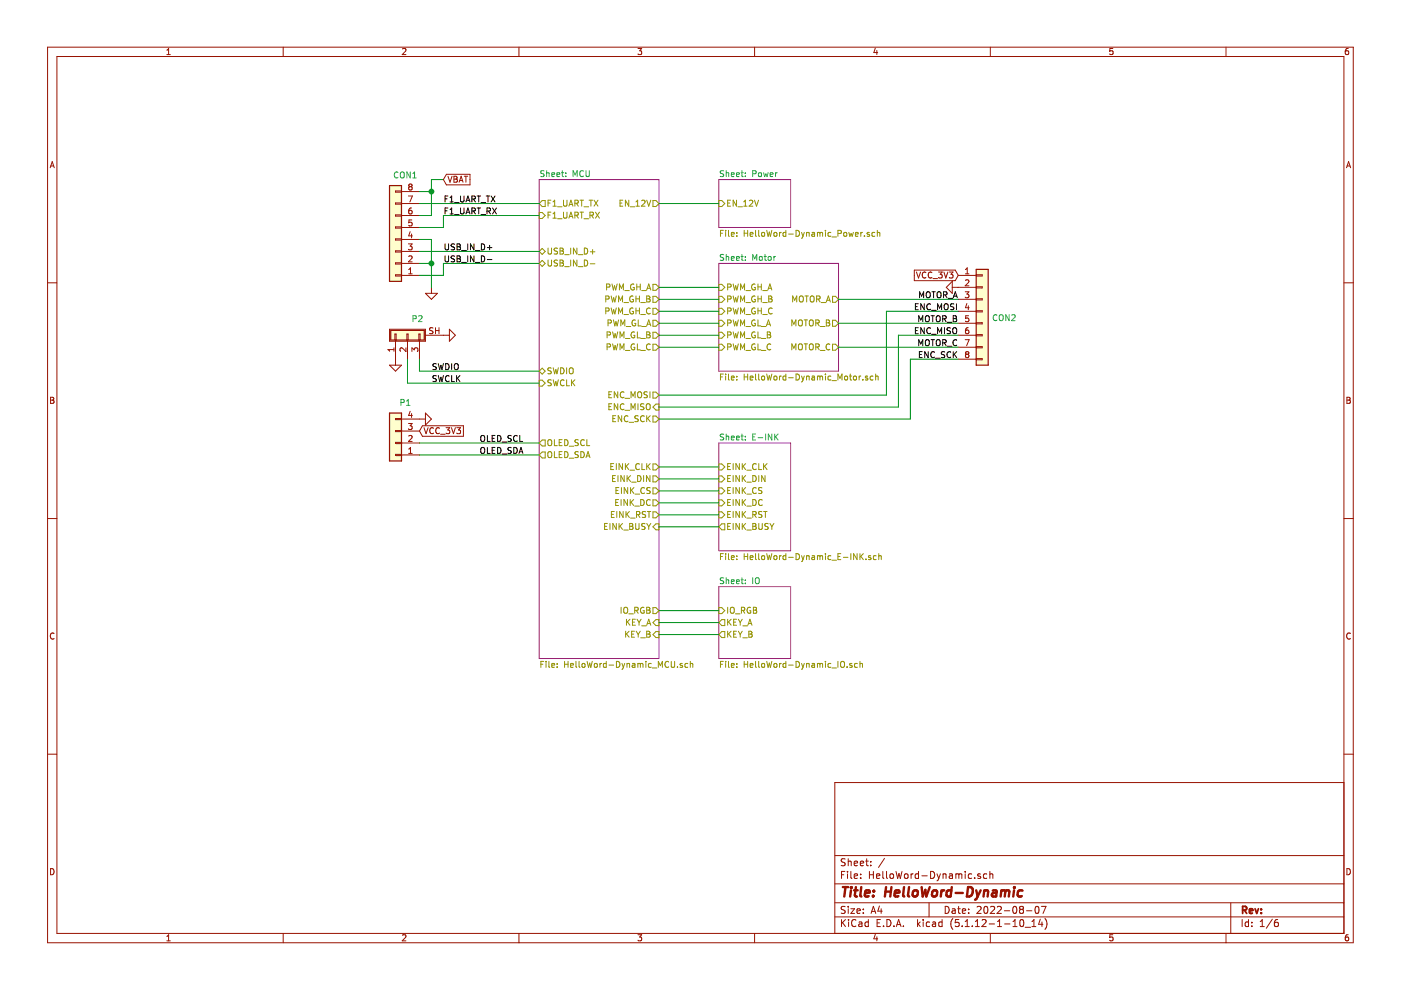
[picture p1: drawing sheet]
<svg xmlns="http://www.w3.org/2000/svg" width="297mm" height="210mm" viewBox="0 0 297 210" stroke-linecap="round" stroke-linejoin="round" font-family="sans-serif">
<path d="M.1 0h297v209.9h-297z" fill-rule="evenodd" fill="#fff" stroke="#fff" stroke-width=".21"/>
<g fill="none" stroke="#981200" stroke-width=".21">
<path d="M10.1 10h276.8v189.9h-276.8zM12.1 12h272.8v185.9h-272.8zM35.4 11.6h.7M35.4 10.6l.4-.3v1.3M60 10v2M85.3 10.4l.5-.1 .3 .3-.8 1h.8M110 10v2M135.3 10.3h.8l-.5 .5 .4 .1v.5l-.2 .2-.5-.2M160 10v2M185.6 10.2l-.3 .9h.8M185.9 10.7v.9M210 10v2"/>
<path d="M235.9 10.3h-.6v.6l.6-.1v.6l-.1 .2-.5-.2M259.9 10v2M285.9 10.3h-.4l-.2 .3-.1 .7 .3 .3 .4-.2v-.6h-.4l-.3 .2M10.6 35.6l.5-1.3 .4 1.3M10.7 35.2h.7M86.9 39.6l-.3-.3 .3-.3h.2l.3 .3-.3 .3M86.9 39.6l-.3 .2v.3l.3 .2 .4-.1 .1-.1v-.3l-.3-.2M86.9 39.6h.2M94.6 37h5v2.2h-5l-.6-1.1zM95 37.4l.4 1.2 .4-1.2M96.2 37.4l.7 .1v.2l-.2 .3 .3 .2-.1 .4h-.7zM96.2 38h.5"/>
<path d="M97.3 38.6l.5-1.2 .4 1.2M97.5 38.3h.6M98.4 37.4h.8M98.8 37.4v1.2M285.5 35.6l.4-1.3 .5 1.3M285.6 35.2h.6M10.1 60h2M83.9 40.5h1.2v.2h-1.2zM83.9 43h1.2v.3h-1.2zM83.9 45.6h1.2v.2h-1.2zM83.9 48.1h1.2v.3h-1.2zM83.9 50.6h1.2v.3h-1.2z"/>
<path d="M83.9 53.2h1.2v.2h-1.2zM83.9 55.7h1.2v.3h-1.2zM83.9 58.3h1.2v.2h-1.2zM85.1 58.4h3.8M85.1 55.8h3.8M85.1 53.3h3.8M85.1 50.8h3.8M85.1 48.2h3.8M85.1 45.7h3.8M85.1 43.2h3.8M85.1 40.6h3.8M86.6 51.7h.8l-.4 .5 .3 .1 .1 .5-.3 .2-.5-.1"/>
<path d="M86.6 41.6h.8l-.5 1.2M86.6 57.1l.4-.3v1.3M86.6 54.4l.5-.2 .3 .4-.8 .9h.8M86.6 58.1h.8M87 49.1l-.4 .9h.8M87.3 44.1h-.3a.79 .79 0 0 0-.1 1.3l.4-.1 .1-.5-.3-.2h-.2l-.3 .2M87.3 49.6v.8M87.3 46.6h-.6l-.1 .6 .5-.1 .3 .3v.3l-.3 .2-.5-.1M193.9 57.3h8.6l.7 1.1-.7 1.1h-8.6zM194.3 57.7l.4 1.2 .5-1.2M196.3 57.8a.58 .58 0 0 0-.8 .5 .58 .58 0 0 0 .7 .6l.1-.1M197.6 57.8a.58 .58 0 0 0-.8 .5 .58 .58 0 0 0 .7 .6l.1-.1"/>
<path d="M197.8 59.1h1M199 57.7h.8l-.5 .5 .4 .1 .1 .4-.3 .2-.5-.1M200.1 57.7l.4 1.2 .5-1.2M201.3 57.7h.8l-.5 .5 .4 .1v.5l-.2 .1-.5-.1M201.9 59.7v2.5l-1.3-1.3zM203.2 58.4h3.8M204.7 57.1l.4-.3v1.3M204.7 58.1h.7M204.7 59.5l.5-.2 .2 .4-.8 .9h.8M207 58.3h1.2v.2h-1.2zM284.9 60h2M82.6 69.8h7.6v2.5h-7.6z"/>
<path d="M82.6 77.4h2.5l-1.2 1.3zM83.5 73.7v.8M83.5 74.1h-1.2l.3 .4M83.7 70.8h.3v1.3h-.3zM83.9 72.1v5.3M86.1 73.7v.8l-.9-.8-.4 .3 .1 .5M86.3 70.8h.2v1.3h-.2zM86.4 72.1v4.1M87.3 74.5v-.8l.5 .5 .1-.4 .5-.1 .2 .3-.1 .5M88.8 70.8h.3v1.3h-.3zM88.9 72.1v4.1M90.2 71.1h5.1"/>
<path d="M90.2 62.2h2.5l-1.2 1.3zM91.5 60.9v1.3M91.8 69.6l-.5-.1-.2 .1v.4l.6 .2 .1 .3-.3 .2h-.4M92.3 69.5v1.2M92.3 70.1h.8M93.1 69.5v1.2M95.3 69.8l1.3 1.3-1.3 1.2zM201.9 60.9h5.1M203.2 71.1h3.8M203.2 63.5h3.8M203.2 66h3.8M203.2 68.5h3.8"/>
<path d="M203.2 73.6h3.8M203.2 76.2h3.8M204.6 61.9h.8l-.4 .4 .4 .2v.4l-.2 .2-.6-.1M204.6 72h.9l-.6 1.3M204.9 75.1l-.2-.2 .2-.3h.3l.2 .2-.2 .3M204.9 75.1l-.2 .2v.3l.2 .2h.4l.1-.2v-.3l-.2-.2M204.9 75.1h.3M205 64.4l-.3 .8h.8M205.3 64.8v.9M205.3 69.5h-.2a.79 .79 0 0 0-.2 1.2h.4l.1-.5-.2-.2h-.3l-.2 .2M205.4 66.9h-.6l-.1 .7 .5-.2 .2 .3v.3l-.2 .2-.5-.1M207 73.5h1.2v.2h-1.2z"/>
<path d="M207 60.8h1.2v.3h-1.2zM207 63.3h1.2v.3h-1.2zM207 65.9h1.2v.2h-1.2zM207 68.4h1.2v.3h-1.2zM207 71h1.2v.2h-1.2zM207 76h1.2v.3h-1.2zM10.7 84.2h.5l.2 .3-.2 .3 .3 .3-.3 .4h-.5zM10.7 84.8h.5M83.9 88.7h1.2v.3h-1.2zM83.9 91.3h1.2v.2h-1.2zM83.9 93.8h1.2v.3h-1.2zM83.9 96.3h1.2v.3h-1.2z"/>
<path d="M85.1 88.8h5.1M85.1 96.5h3.8M85.1 93.9h3.8M85.1 91.4h3.8M86.6 89.8h.8l-.4 .5 .3 .1 .1 .4-.3 .3-.5-.2M86.6 96.1h.8M86.6 95.2l.4-.3v1.2M86.6 92.5l.5-.2 .3 .4-.8 .9h.8M87 87.2l-.4 .9h.8M87.3 87.7v.8M89.6 90.3h8.7v2.2h-8.7l-.7-1.1zM89.9 90.7l.4 1.2 .5-1.2"/>
<path d="M90.2 87.6l1.3 1.2-1.3 1.3zM91.9 90.8a.58 .58 0 0 0-.8 .5 .58 .58 0 0 0 .7 .6l.1-.1M93.2 90.8a.58 .58 0 0 0-.8 .5 .58 .58 0 0 0 .7 .6l.1-.1M93.4 92.1h1M94.6 90.7h.8l-.5 .5 .4 .1 .1 .4-.3 .2-.5-.1M95.7 90.7l.4 1.2 .5-1.2M96.9 90.7h.7l-.4 .5 .4 .1v.5l-.2 .1-.5-.1M285.6 84.2h.4l.3 .3-.3 .3 .3 .3-.2 .4h-.5zM285.6 84.8h.4M10.1 109.9h2M284.9 109.9h2M11.5 134.3a.58 .58 0 0 0-.8 .5 .58 .58 0 0 0 .8 .6"/>
<path d="M286.3 134.3a.58 .58 0 0 0-.8 .5 .58 .58 0 0 0 .8 .6M10.1 159.9h2M284.9 159.9h2M284.9 165.9h-107.9v32M10.7 184.2a.65 .65 0 0 1 .8 .6 .65 .65 0 0 1-.8 .7zM35.4 198.5l.4-.3v1.3M35.4 199.5h.7M60 197.9v2M85.3 198.3l.5-.1 .3 .3-.8 1h.8M110 197.9v2M135.3 198.2h.8l-.5 .5 .4 .1v.6l-.2 .1-.5-.1M160 197.9v2"/>
<path d="M177 194.4h107.9M177 191.4h107.9M177 187.4h107.9M177 181.4h107.9M178.4 185.5h.5M178.4 195v1.5M178.6 195.6l.7 .9M179.1 184.8h-.7v1.5M179.2 192.2h-.6l-.3 .2 .2 .4 .6 .3v.4l-.2 .2-.6-.1M179.2 182.1h-.6l-.3 .2 .2 .4 .6 .3v.4l-.2 .2-.6-.1M179.3 195l-.9 .8M179.7 184.8v.1"/>
<path d="M179.7 185.3v1M179.8 182.1v1.5M179.8 192.2v.1M179.8 192.7v1M179.8 182.7l.2-.1h.4l.1 1M179.9 195v.1M179.9 195.5v1M180.4 192.7h.8l-.8 1h.8M180.4 184.8v1.3l.2 .2M181.1 185.8l.7-.2v-.3h-.5l-.2 .2 .1 .7h.6M181.1 183.1l.7-.2v-.3h-.5l-.2 .2 .1 .7h.6M181.5 195.1a.59 .59 0 0 0-.8 0 .59 .59 0 0 0-.1 .7 .56 .56 0 0 0 .2 .6 .56 .56 0 0 0 .7-.1"/>
<path d="M181.7 193.2l.7-.2-.1-.2-.4-.1-.2 .2 .1 .7h.5M182.1 195.5h.6l.1 1M182.4 183.1l.7-.2-.1-.3h-.4l-.2 .2 .1 .7h.5M182.5 186.1v.2M182.5 185.3v.2M182.8 195.8l-.5 .1-.3 .2 .3 .4 .5-.1M183 193.5v.2M183 192.8v.1M183.5 182.6h.6M183.7 182.1v1.3l.4 .2M184.1 195.5h-.4l-.3 .2 .1 .6 .2 .2 .4-.1M184.1 195v1.5"/>
<path d="M184.3 185.5h.9M184.3 184.8v1.5M184.6 183.4v.2M184.6 182.6v.2M184.7 193.7l.5-1.5 .5 1.5M184.8 193.2h.8M185.2 184.8v1.5M185.6 198.1l-.3 .9h.8M185.8 185.8l.7-.2v-.3h-.5l-.2 .2 .1 .7h.6M185.9 198.6v.9M186 195.7h.5M186.5 192.1l-.4 1.1h1"/>
<path d="M186.7 195h-.7v1.5h.7M186.8 192.7v1M187.2 184.8v1.3l.2 .2M187.3 196.3v.2M187.5 182l-1.2 1.9M188 184.8v1.3l.2 .2M188 195a.76 .76 0 0 1 .9 .7 .76 .76 0 0 1-.9 .8zM188.8 185.4l.2-.1 .4 .1v.7l-.2 .2-.4-.2zM189.5 196.3v.2M190 184.8l.3 1.5 .3-1.1 .3 1.1 .3-1.5M190 196.5l.5-1.5 .5 1.5M190.2 196h.7"/>
<path d="M191.5 196.3v.2M191.8 185.4l.2-.1 .5 .1v.7l-.2 .2-.5-.2zM193.2 185.3v1M193.6 185.3l-.4 .2M194.5 195v1.5M194.7 195.9l.4 .6M194.7 185.3h-.4l-.3 .2 .2 .7h.5M194.7 184.8v1.5M195.1 195.5l-.6 .5M195.5 185.7h1.1M195.7 195v.1M195.7 195.5v1"/>
<path d="M197 191.4v3M197.1 195.5h-.4l-.3 .2v.6l.3 .2 .4-.1M197.3 184.8a.76 .76 0 0 1 .9 .7 .76 .76 0 0 1-.9 .8zM197.7 195.5h.6l.1 1M198.4 195.8l-.7 .3 .2 .4 .5-.1M198.7 185.3l.3 1M199 186.3l-.3 .5M199.4 185.3l-.4 1M199.7 195.5h-.4l-.3 .2 .1 .6 .2 .2 .4-.1M199.7 195v1.5M199.9 185.4l.2-.1h.4l.1 1M199.9 185.3v1"/>
<path d="M200.4 192.2a.75 .75 0 0 1 .8 .7 .75 .75 0 0 1-.8 .8zM201.3 185.3h.6l.1 1M201.9 192.8h.6v.9M202 185.6l-.6 .1-.2 .2 .2 .4 .6-.1M202 194.8a1.71 1.71 0 0 0 0 2.2M202.5 193l-.5 .1-.2 .2 .2 .4 .5-.1M202.7 185.4l.4-.1 .2 .2M202.7 185.3v1M203 192.7h.6M203.2 192.2v1.3l.4 .2M203.3 195h-.7l-.1 .7 .7-.1 .2 .2-.1 .5-.2 .2-.6-.2M203.3 185.5l.2-.2h.4v1"/>
<path d="M203.3 185.5v.8M204 196.3v.2M204 193.2l.7-.2v-.2l-.5-.1-.2 .2 .1 .7h.6M204.6 184.8v.1M204.6 196.5h.9M204.6 195.4l.5-.4v1.5M204.6 185.3v1M205.4 193.5v.2M205.4 192.8v.1M206 185.3h-.4l-.3 .2 .1 .7h.6M206.1 196.3v.2M206.6 186.1v.2"/>
<path d="M206.8 196.5h.8M206.8 195.4l.4-.4v1.5M207.2 192.3l.5-.1 .3 .4-.9 1.1h.9M207.9 185.3h-.4l-.2 .2 .1 .2 .5 .1v.4h-.6M208.2 195.1l.6-.1 .3 .4-1 1.1h1M208.7 192.3l.4-.1a.85 .85 0 0 1-.1 1.5l-.3-.2-.1-.4zM209.2 185.3h-.4l-.3 .2 .1 .6 .2 .2 .4-.1M209.7 195.9h1.2M209.9 185.4l.2-.1h.3l.1 1M209.9 184.8v1.5M210 197.9v2M210 192.3l.6-.1 .3 .4-1 1.1h1"/>
<path d="M211.4 192.3l.6-.1 .3 .4-.9 1.1h.9M211.5 196.5h.9M211.5 195.4l.4-.4v1.5M212.9 193.1h1.2M213 195.9h1.1M214.8 196.5h.8M214.8 195.4l.4-.4v1.5M214.9 192.3l.2-.1a.8 .8 0 0 1 .5 .7 .8 .8 0 0 1-.5 .8l-.4-.6zM216.3 195.1l.4-.1a.85 .85 0 0 1-.1 1.5l-.3-.2-.1-.4zM216.4 192.8l-.3-.3 .3-.3h.3l.3 .2-.3 .4M216.4 192.8l-.3 .3 .1 .4 .2 .2h.3l.3-.3v-.3l-.3-.3M216.4 192.8h.3"/>
<path d="M217.4 196.6h1.1M217.6 193.1h1.2M218.8 196.5h.8M218.8 195.4l.4-.4v1.5M219.6 192.3l.3-.1a.85 .85 0 0 1-.1 1.5l-.2-.2-.2-.4zM220.6 194.9l-.4 1.1h.9M220.8 192.2h1l-.7 1.5M220.9 195.5v1M221.5 194.8a1.71 1.71 0 0 1 0 2.2M235.9 198.2h-.6v.6l.6-.1v.7l-.1 .1-.5-.1M259.9 197.9v2M260.9 191.4v6.5"/>
<path d="M263.4 195v1.5M264.7 195.5h-.4l-.3 .2 .1 .7h.6M264.7 195v1.5M265.4 196.3v.2M265.4 195.5v.2M267.2 196.5h.9M267.2 195.4l.4-.4v1.5M269.8 194.9l-1.3 1.9M270.9 195h-.4a.96 .96 0 0 0 0 1.5l.5-.2 .1-.5-.3-.3-.5 .1-.1 .2M285.6 184.2a.65 .65 0 0 1 .7 .6 .65 .65 0 0 1-.7 .7zM285.9 198.2h-.4l-.2 .3-.1 .7 .3 .3 .4-.1v-.7h-.4l-.3 .2"/>
</g>
<path d="M263.5 193l.7-.1 .1-.2-.1-.4-.2-.1h-.5v1.5M263.8 193l.5 .7M264.9 193.2l.7-.2-.1-.2-.4-.1-.2 .2 .1 .7h.5M266.1 192.7l.4 1 .3-1M267.4 193.5v.2M267.4 192.8v.1" fill="none" stroke="#981200" stroke-width=".38"/>
<g fill="none" stroke="#981200" stroke-width=".51">
<path d="M178.7 188.1h1.1M179.3 188.1l-.3 2M180.4 188.8l-.2 1.3M180.5 188.1v.2M180.5 188.1l.1 .1-.1 .1M181.1 188.8h.7M181.5 188.1l-.3 1.7 .1 .2 .4 .1M182.6 188.1l-.2 1.7 .2 .3M183.4 189.4l1-.2-.1-.4h-.5l-.4 .2v1h.8M185.1 189.9v.2M185.3 188.8l.1 .1-.2 .1M185.3 188.8l-.1 .2"/>
<path d="M187.7 189h1.2M187.9 188.1l-.3 2M189 188.1l-.2 2M189.7 189.4l1-.2-.1-.4h-.5l-.4 .2v1h.8M191.7 188.1l-.2 1.7 .2 .3M192.7 188.1l-.2 1.7 .3 .3M193.7 188.9l.3-.1a.48 .48 0 0 1 .6 .3l-.2 .8-.6 .2-.3-.4zM195.4 188.1l.2 2 .6-1.4 .2 1.4 .7-2M197.8 188.9l.3-.1 .6 .1v.8l-.3 .3a.53 .53 0 0 1-.7-.1zM199.6 188.8l-.1 1.3M200.2 188.8h-.4l-.2 .3M201.7 188.8h-.6l-.4 .3v.8l.3 .2 .6-.1"/>
<path d="M201.8 188.1l-.3 2M202.6 189.3h1.5M205.3 188.1a.97 .97 0 0 1 1 .6 .97 .97 0 0 1-.3 1.1l-.5 .3h-.5zM207 188.8l.3 1.3M207.3 190.1l-.3 .5-.3 .2M207.9 188.8l-.6 1.3M208.7 188.9l.3-.1h.4v1.3M208.7 188.8l-.2 1.3M210.5 188.8h.8l-.1 1.3M211.3 189.2l-.7 .1a.4 .4 0 0 0-.3 .4 .4 .4 0 0 0 .2 .4l.7-.1M212.3 188.9l.6-.1 .2 .2M212.3 188.8l-.1 1.3"/>
<path d="M213.1 189a.47 .47 0 0 1 .5-.2 .47 .47 0 0 1 .4 .2l-.1 1.1M213.1 189l-.1 1.1M215 188.8l-.2 1.3M215.1 188.1v.2M216.8 188.8h-.6l-.3 .1-.2 .8 .4 .4 .5-.1"/>
</g>
<path d="M114.3 38.1h25.4v101.5h-25.4zM152.4 38.1h15.2v10.1h-15.2zM152.4 55.8h25.4v22.9h-25.4zM152.4 93.9h15.2v22.9h-15.2zM152.4 124.4h15.2v15.2h-15.2z" fill="none" stroke="#982296" stroke-width=".21"/>
<g fill="none" stroke="#009596" stroke-width=".21">
<path d="M84.4 36.6a.58 .58 0 0 0-.8 .5 .58 .58 0 0 0 .7 .6l.1-.1M84.9 36.6l.3-.1a.44 .44 0 0 1 .5 .4v.6l-.5 .2-.3-.2zM87 36.5v1.2l-.7-1.2v1.2M87.5 37.7h.7M87.5 36.8l.4-.3v1.2M115.4 36.3l-.5-.1-.2 .1v.4l.5 .2 .2 .3-.3 .2h-.5M115.9 36.2v1.2M115.9 36.7h.5v.7M117 37l.6-.1-.1-.2-.3-.1-.2 .2v.6h.5M118.1 37l.6-.1-.1-.2-.3-.1-.2 .2v.6h.5M119 36.6h.5M119.2 36.2v1.1l.3 .1"/>
<path d="M120 37.3v.1M120 36.7v.1M121.5 37.4v-1.2l.4 .9 .5-.9v1.2M123.7 36.3a.56 .56 0 0 0-.8 .5 .56 .56 0 0 0 .8 .5M124.2 36.2v1l.3 .2h.2l.3-.2v-1M153.4 36.3l-.4-.1-.2 .1v.4l.5 .2 .1 .3-.2 .2h-.5M154 36.7h.5v.7M154 36.2v1.2M155.1 37l.6-.1-.1-.2-.4-.1-.1 .2v.6h.5M156.2 37l.6-.1-.1-.2-.4-.1-.1 .2v.6h.5M157.1 36.6h.5M157.3 36.2v1.1l.3 .1"/>
<path d="M158 36.7v.1M158 37.3v.1M159.6 36.8l.7-.1v-.4l-.7-.1v1.2M160.9 36.7h.5v.7l-.5-.1zM161.9 36.6l.2 .8 .3-.6 .2 .6 .3-.8M163.3 37l.6-.1-.1-.2-.3-.1-.2 .2v.6h.5M164.4 36.6v.8M164.8 36.6l-.4 .2M153.4 54l-.4-.1-.2 .2v.3l.5 .3 .1 .3-.2 .2h-.5M154 53.9v1.3M154 54.5l.5-.1v.8M155.1 54.8l.6-.1-.1-.3h-.4l-.1 .2v.6h.5"/>
<path d="M156.2 54.8l.6-.1-.1-.3h-.4l-.1 .2v.6h.5M157.1 54.4h.5M157.3 53.9v1.1l.3 .2M158 54.4v.2M158 55.1v.1M159.6 55.2v-1.3l.4 1 .4-1v1.3M161.1 54.4l.5 .1-.1 .7h-.3l-.2-.2zM162 54.4h.5M162.2 53.9v1.1l.3 .2M162.9 54.5l.2-.1 .4 .1-.1 .7-.5-.1zM164.1 54.4v.8M164.4 54.4l-.3 .2"/>
<path d="M87.6 67.6l.6-.1v-.5l-.6-.1v1.3M88.8 67l.4-.1 .3 .4-.8 .9h.8M211.4 66.8a.58 .58 0 0 0-.8 .5 .58 .58 0 0 0 .7 .6h.1M211.9 66.9l.3-.2a.44 .44 0 0 1 .5 .4l-.1 .7-.4 .2-.3-.2zM214 66.7v1.3l-.8-1.3v1.3M214.5 66.8l.5-.1 .2 .4-.8 .9h.8M85 85.3l.7-.1v-.4l-.7-.1v1.3M86.2 86h.7M86.2 85l.4-.3v1.3M153.4 92.1l-.4-.1-.2 .1v.4l.5 .3 .1 .3-.2 .2-.5-.1M154 92v1.3M154 92.6l.5-.1v.8"/>
<path d="M155.1 92.9l.6-.1-.1-.3h-.4l-.1 .1v.6h.5M156.2 92.9l.6-.1-.1-.3h-.4l-.1 .1v.6h.5M157.1 92.5h.5M157.3 92v1.1l.3 .2M158 93.2v.1M158 92.5v.1M159.6 92.6h.4M160.2 92h-.6v1.3h.6M160.8 92.8h.9M162.3 92v1.3M163.6 92v1.3l-.7-1.3v1.3M164.3 92v1.3"/>
<path d="M164.4 92.6l.6 .7M165 92l-.7 .8M153.4 122.6l-.4-.1-.2 .1v.4l.5 .2 .1 .3-.2 .3-.5-.1M154 122.5v1.3M154 123h.5v.8M155.1 123.3l.6-.1-.1-.2-.4-.1-.1 .2v.6h.5M156.2 123.3l.6-.1-.1-.2-.4-.1-.1 .2v.6h.5M157.1 122.9h.5M157.3 122.5v1.1l.3 .2M158 123v.1M158 123.6v.2M159.6 122.5v1.3"/>
<path d="M160.2 122.7l.2-.2a.44 .44 0 0 1 .6 .4l-.1 .7-.5 .2-.2-.2z"/>
</g>
<g fill="none" stroke="#969400" stroke-width=".21">
<path d="M114.3 43.2l.7-.7h.6v1.3h-.6zM114.3 53.3l.7-.6 .6 .6-.6 .6zM114.3 55.8l.7-.6 .6 .6-.6 .7zM114.3 45.1h.7l.6 .6-.6 .6h-.7zM116.2 43.1h.4M116.2 52.6v1l.3 .3 .3-.1 .1-.2v-1M116.2 55.1v1.1l.3 .2h.3l.1-.2v-1.1M116.2 45.6h.4M116.8 42.4h-.6v1.3M116.8 45h-.6v1.3M117.2 42.8l.4-.4v1.3M117.2 45.3l.4-.3v1.3"/>
<path d="M117.2 43.7h.8M117.2 46.3h.8M118.2 43.8h1M118.2 52.7l-.5-.1-.2 .3 .1 .3 .6 .2v.3l-.7 .1M118.2 55.2l-.5-.1-.2 .3 .1 .3 .6 .2v.4l-.7 .1M118.2 46.4h1M118.7 52.6h.5l.2 .3-.2 .3 .3 .2-.2 .4-.6 .1zM118.7 55.1h.5l.2 .3-.2 .3 .3 .3-.2 .4h-.6zM118.7 53.2h.5M118.7 55.7h.5M119.5 42.4v1.1l.2 .2h.4l.1-.2v-1.1M119.5 45v1l.2 .3 .4-.1 .1-.2v-1"/>
<path d="M119.7 54h1M119.7 56.5h1M120.6 43.7l.4-1.3 .5 1.3M120.6 46.3l.4-1.3 .5 1.3M120.7 43.4h.7M120.7 45.9h.7M121 52.6v1.3M121 55.1v1.3M121.9 43.1h.6l.1-.2-.1-.3-.6-.2v1.3M121.9 45.6h.6l.1-.2-.1-.3-.6-.1v1.3M122.2 43.1l.4 .6M122.2 45.6l.4 .7"/>
<path d="M122.3 52.6v1.3l-.7-1.3v1.3M122.3 55.1v1.3l-.7-1.3v1.3M122.6 54h1M122.6 56.5h1M123 42.4h.7M123 45h.7M123.3 42.4v1.3M123.3 45v1.3M123.8 43.8h1M123.8 46.4h1M123.9 52.6a.64 .64 0 0 1 .7 .6 .64 .64 0 0 1-.7 .7zM123.9 55.1a.64 .64 0 0 1 .7 .7 .64 .64 0 0 1-.7 .6z"/>
<path d="M124.9 42.4h.7M125.1 45.6l.7-.1v-.4l-.7-.1v1.3M125.2 53.4h.9M125.2 55.9h.9M125.3 42.4v1.3M125.4 45.6l.4 .7M125.6 52.9v1M125.9 42.4l.9 1.3M126.3 45l.8 1.3M126.8 42.4l-.9 1.3M127.1 45l-.8 1.3M131.5 43.1h.4"/>
<path d="M132 42.4h-.5v1.3h.5M133.3 42.4v1.3l-.7-1.3v1.3M133.6 43.8h1M134.8 42.8l.4-.4v1.3M134.8 43.7h.8M136.1 42.6l.4-.2 .3 .4-.8 .9h.8M137.1 42.4l.4 1.3 .5-1.3M138.4 42.5h.7l.6 .7-.6 .6h-.7zM152.4 42.5h.6l.7 .7-.7 .6h-.6zM152.8 49.5h.4M153.4 48.8h-.6v1.3M153.8 48.8v.2"/>
<path d="M153.8 49.3v.8M154.3 43.1h.4M154.5 48.8v1.1l.1 .2M154.9 42.4h-.6v1.3h.6M155.1 49.7l.6-.1-.1-.3h-.4l-.1 .2v.6h.5M156.2 42.4v1.3l-.8-1.3v1.3M156.2 49.3v.2M156.2 50v.1M156.5 43.8h.9M157.7 43.7h.7M157.7 42.8l.3-.4v1.3M157.8 48.8v1.3"/>
<path d="M157.8 49.5h.7M158.5 48.8v1.3M158.9 42.6l.5-.2 .2 .4-.8 .9h.8M159 49.7l.7-.1-.1-.3h-.4l-.2 .2 .1 .6h.5M160 42.4l.4 1.3 .4-1.3M160.2 48.8v1.1l.2 .2M160.9 48.8v1.1l.2 .2M161.6 49.3l.5 .1-.1 .7h-.3l-.2-.2zM162.6 48.8l.3 1.3 .2-.9 .2 .9 .3-1.3M164.2 49.3h.3l.2 .2-.1 .6-.5-.1zM165.3 49.3v.8M165.6 49.3l-.3 .2"/>
<path d="M166.6 48.8v1.3M166.6 49.3h-.4l-.2 .2 .1 .6h.5M167.2 49.6h1M168.8 48.8a.64 .64 0 0 1 .7 .7 .64 .64 0 0 1-.7 .6zM169.9 49.3l.3 .8M170.2 50.1l-.3 .4M170.5 49.3l-.3 .8M171 49.3v.8M171 49.4l.5-.1 .1 .8M172.2 49.3h.5v.8M172.7 49.6l-.6 .2 .2 .3h.4M173.3 49.3v.8"/>
<path d="M173.3 49.4l.4-.1 .1 .2M173.8 49.5v.6M173.8 49.5l.3-.2h.2l.1 .8M175 48.8v.2M175 49.3v.8M176.2 49.3h-.4l-.2 .2 .1 .6h.5M176.4 50.2h1M177.7 49.5l.6-.1v-.4l-.6-.2v1.3M178.9 49.4l.2-.1 .4 .1-.1 .7-.5-.1zM180 49.3l.2 .8 .2-.6 .3 .6 .2-.8M181.4 49.7l.5-.1v-.3h-.4l-.1 .2v.6h.5M182.5 49.3v.8"/>
<path d="M182.9 49.3l-.4 .2M183.3 50v.1M184.3 49.3h-.3l-.2 .2 .1 .1 .4 .2v.3h-.5M185.5 49.3h-.4l-.2 .2 .1 .6h.5M186 49.4l.5-.1v.8M186 48.8v1.3M114.3 78.7l.7-.6 .6 .6-.6 .6zM116.9 78.1l-.5-.1-.2 .1v.4l.6 .2 .1 .3-.3 .3-.5-.1M117.3 78l.3 1.3 .2-1 .3 1 .3-1.3M118.9 78a.64 .64 0 0 1 .7 .6 .64 .64 0 0 1-.7 .7zM120.1 78v1.3M120.7 78.2l.3-.2a.44 .44 0 0 1 .5 .4v.7l-.5 .2-.3-.2z"/>
<path d="M128.4 63.4l.7-.1v-.4l-.7-.1v1.2M128.4 66l.7-.1v-.5l-.7-.1v1.3M128.6 60.9l.6-.1 .1-.5-.7-.1v1.3M128.7 73.6l.7-.1v-.5l-.7-.1v1.3M128.7 71l.7-.1v-.4l-.7-.1v1.2M128.9 68.5l.7-.1v-.4l-.7-.2v1.3M129.6 62.8l.3 1.2 .2-.9 .3 .9 .3-1.2M129.6 65.3l.3 1.3 .2-1 .3 1 .3-1.3M129.8 60.2l.3 1.3 .2-.9 .2 .9 .3-1.3M129.9 70.4l.3 1.2 .2-.9 .3 .9 .3-1.2M129.9 72.9l.3 1.3 .2-.9 .3 .9 .3-1.3M130.1 67.8l.3 1.3 .2-.9 .2 .9 .4-1.3"/>
<path d="M131.2 64v-1.2l.4 .9 .4-.9v1.2M131.2 66.6v-1.3l.4 .9 .4-.9v1.3M131.3 61.5v-1.3l.5 .9 .4-.9v1.3M131.5 71.6v-1.2l.4 .9 .4-.9v1.2M131.5 74.2v-1.3l.4 .9 .4-.9v1.3M131.6 69.1v-1.3l.4 .9 .5-.9v1.3M132.3 64.1h1M132.3 66.7h1M132.5 61.6h.9M132.6 71.8h1M132.6 74.3h1M132.8 69.2h.9"/>
<path d="M134.2 62.8a.59 .59 0 0 0-.7 .6 .59 .59 0 0 0 .7 .6l.1-.5h-.3M134.2 65.4a.59 .59 0 0 0-.7 .5 .59 .59 0 0 0 .7 .6l.1-.5h-.3M134.4 60.3a.59 .59 0 0 0-.7 .6 .59 .59 0 0 0 .7 .5l.1-.4h-.3M134.5 70.4a.57 .57 0 0 0-.7 .6 .57 .57 0 0 0 .8 .5v-.4h-.3M134.5 73a.57 .57 0 0 0-.7 .6 .57 .57 0 0 0 .8 .4v-.4h-.3M134.7 67.9a.59 .59 0 0 0-.7 .6 .59 .59 0 0 0 .7 .5l.1-.4h-.3M134.8 62.8v1.2M134.8 65.3v1.3M134.8 63.4h.8M134.8 65.9h.8M135 60.8h.7M135 60.2v1.3"/>
<path d="M135.1 70.4v1.2h.6M135.1 72.9v1.3h.6M135.3 67.8v1.3h.6M135.6 62.8v1.2M135.6 65.3v1.3M135.7 60.2v1.3M135.8 64.1h1M135.8 66.7h1M135.8 71.8h1M135.8 74.3h1M136.1 61.6h.9M136.1 69.2h.9"/>
<path d="M137.1 61.5l.4-1.3 .5 1.3M137.1 62.8h.4l.3 .2-.3 .4 .4 .2-.2 .4h-.6zM137.1 63.4h.4M137.1 70.4h.4l.3 .2-.3 .4 .4 .2-.2 .4h-.6zM137.1 69.1l.4-1.3 .5 1.3M137.1 71h.4M137.2 61.1h.7M137.2 68.7h.7M137.9 65.4a.56 .56 0 0 0-.8 .5 .56 .56 0 0 0 .8 .5M137.9 73a.56 .56 0 0 0-.8 .5 .56 .56 0 0 0 .8 .5M138.4 67.9h.7l.6 .6-.6 .7h-.7zM138.4 70.4h.7l.6 .7-.6 .6h-.7z"/>
<path d="M138.4 60.3h.7l.6 .6-.6 .7h-.7zM138.4 62.8h.7l.6 .7-.6 .6h-.7zM138.4 65.4h.7l.6 .6-.6 .6h-.7zM138.4 73h.7l.6 .6-.6 .7h-.7zM152.4 60.3h.6l.7 .6-.7 .7h-.6zM152.4 62.8h.6l.7 .7-.7 .6h-.6zM152.4 65.4h.6l.7 .6-.7 .6h-.6zM152.4 67.9h.6l.7 .6-.7 .7h-.6zM152.4 70.4h.6l.7 .7-.7 .6h-.6zM152.4 73h.6l.7 .6-.7 .7h-.6zM152.8 79.9h.4M153.4 79.3h-.6v1.3"/>
<path d="M153.8 79.3v.1M153.8 79.7v.9M154.3 60.9l.7-.1v-.5l-.7-.1v1.3M154.3 63.4l.7-.1v-.4l-.7-.1v1.2M154.3 66l.7-.1v-.5l-.7-.1v1.3M154.3 68.5l.7-.1v-.4l-.7-.2v1.3M154.3 71l.7-.1v-.4l-.7-.1v1.2M154.3 73.6l.7-.1v-.5l-.7-.1v1.3M154.5 79.3v1.1l.1 .2M155.4 60.2l.3 1.3 .3-.9 .2 .9 .3-1.3M155.4 62.8l.3 1.2 .3-.9 .2 .9 .3-1.2M155.4 65.3l.3 1.3 .3-1 .2 1 .3-1.3"/>
<path d="M155.4 67.8l.3 1.3 .3-.9 .2 .9 .3-1.3M155.4 70.4l.3 1.2 .3-.9 .2 .9 .3-1.2M155.4 72.9l.3 1.3 .3-.9 .2 .9 .3-1.3M156.2 79.8v.1M157 61.5v-1.3l.4 .9 .5-.9v1.3M157 64v-1.2l.4 .9 .5-.9v1.2M157 66.6v-1.3l.4 .9 .5-.9v1.3M157 69.1v-1.3l.4 .9 .5-.9v1.3M157 71.6v-1.2l.4 .9 .5-.9v1.2M157 74.2v-1.3l.4 .9 .5-.9v1.3M157.8 79.3v1.3M157.8 79.9h.7"/>
<path d="M158.2 61.6h.9M158.2 64.1h.9M158.2 66.7h.9M158.2 69.2h.9M158.2 71.8h.9M158.2 74.3h.9M158.5 79.3v1.3M160.1 60.3a.57 .57 0 0 0-.8 .6 .57 .57 0 0 0 .8 .5v-.4h-.2M160.1 62.8a.57 .57 0 0 0-.8 .6 .57 .57 0 0 0 .8 .5v-.4h-.2M160.1 65.4a.57 .57 0 0 0-.8 .5 .57 .57 0 0 0 .8 .5v-.4h-.2M160.1 67.9a.57 .57 0 0 0-.8 .6 .57 .57 0 0 0 .8 .5v-.4h-.2M160.1 70.4a.57 .57 0 0 0-.8 .6 .57 .57 0 0 0 .8 .5v-.4h-.2"/>
<path d="M160.1 73a.57 .57 0 0 0-.8 .6 .57 .57 0 0 0 .8 .4v-.4h-.2M160.2 79.3v1.1l.2 .2M160.7 60.8h.7M160.7 63.4h.7M160.7 65.9h.7M160.7 67.8v1.3h.6M160.7 70.4v1.2h.6M160.7 72.9v1.3h.6M160.7 60.2v1.3M160.7 62.8v1.2M160.7 65.3v1.3M160.9 79.3v1.1l.2 .2"/>
<path d="M161.4 69.2h1M161.4 71.8h1M161.4 74.3h1M161.4 60.2v1.3M161.4 62.8v1.2M161.4 65.3v1.3M161.6 79.8l.5 .1-.1 .6-.3 .1-.2-.3zM161.7 61.6h1M161.7 64.1h1M161.7 66.7h1M162.5 69.1l.4-1.3 .5 1.3M162.6 79.3l.3 1.3 .2-.9 .2 .9 .3-1.3"/>
<path d="M162.6 68.7h.6M162.7 70.4h.4l.3 .2-.3 .4 .3 .2-.1 .4h-.6zM162.7 71h.4M162.8 61.5l.4-1.3 .4 1.3M162.9 61.1h.6M163 62.8l.6 .1v.2l-.2 .3 .3 .2-.1 .4h-.6zM163 63.4h.4M163.4 73a.56 .56 0 0 0-.8 .5 .56 .56 0 0 0 .8 .5M163.7 65.4a.58 .58 0 0 0-.8 .5 .58 .58 0 0 0 .7 .6l.1-.1M164.2 79.8l.3-.1 .2 .3-.1 .5-.5-.1zM165.3 79.7v.9M165.6 79.7l-.3 .3"/>
<path d="M166.6 79.3v1.3M166.6 79.8l-.4-.1-.2 .3 .1 .5h.5M167.9 69.1v-1.3l.4 .9 .4-.9v1.3M167.9 74.2v-1.3l.4 .9 .4-.9v1.3M168.1 64v-1.2l.4 .9 .4-.9v1.2M168.8 79.3a.64 .64 0 0 1 .7 .6 .64 .64 0 0 1-.7 .7zM169.3 68l.3-.2a.44 .44 0 0 1 .5 .5v.6l-.5 .2-.3-.2zM169.3 73.1l.3-.2a.44 .44 0 0 1 .5 .4v.7l-.5 .2-.3-.2zM169.5 62.9l.3-.1h.3a.78 .78 0 0 1-.1 1.2l-.5-.2zM169.9 79.7l.3 .9M170.5 67.8h.7M170.5 72.9h.7"/>
<path d="M170.5 79.7l-.3 .9M170.7 62.8h.7M170.9 67.8v1.3M170.9 72.9v1.3M171 79.7v.9M171 79.9l.5-.1 .1 .8M171 62.8v1.2M171.6 68l.3-.2a.45 .45 0 0 1 .5 .5v.6l-.5 .2-.3-.2zM171.6 73.1l.3-.2a.45 .45 0 0 1 .5 .4v.7l-.5 .2-.3-.2zM171.8 62.9l.3-.1a.44 .44 0 0 1 .5 .4v.6l-.5 .2-.3-.2zM172.2 79.8h.5v.8M173 68.5l.6-.1v-.4l-.6-.2v1.3"/>
<path d="M173 73.6l.6-.1v-.5l-.6-.1v1.3M173.1 63.4l.7-.1v-.4l-.7-.1v1.2M173.3 68.5l.4 .6M173.3 73.6l.4 .6M173.3 79.7v.9M173.3 79.9l.4-.2 .1 .2M173.4 63.4l.5 .6M173.8 79.9v.7M173.8 79.9l.3-.2 .2 .1 .1 .8M173.9 69.2h1M173.9 74.3h1M174.1 64.1h1"/>
<path d="M175 79.3v.1M175 79.7v.9M175.2 67.8h.4l.3 .3-.3 .3 .3 .3-.1 .3-.6 .1zM175.2 64l.4-1.2 .5 1.2M175.2 68.4h.4M175.3 63.7h.6M175.9 73a.56 .56 0 0 0-.8 .5 .56 .56 0 0 0 .8 .5M176.2 79.8l-.4-.1-.2 .3 .1 .5h.5M176.5 62.8h.6l.7 .7-.7 .6h-.6zM176.5 67.9h.6l.7 .6-.7 .7h-.6zM176.5 73h.6l.7 .6-.7 .7h-.6zM179.2 79.8l.5 .1-.1 .6-.3 .1-.2-.3z"/>
<path d="M180.1 79.7h.5M180.3 79.3v1.1l.3 .2M181 79.9l.2-.2 .3 .2v.6l-.5-.1zM182.2 79.7v.9M182.5 79.7l-.3 .3M184 79.8l-.4-.1-.1 .2v.2l.5 .1v.3h-.5M185.1 79.8l-.4-.1-.2 .3 .1 .5h.5M185.7 79.9l.4-.1 .1 .8M185.7 79.3v1.3M114.3 96.5l.7-.7h.6v1.3h-.6zM114.3 80.6h.7l.6 .6-.6 .7h-.7zM115 93.3h.6v1.3h-.6l-.7-.7z"/>
<path d="M116.2 93.4l.3-.2a.44 .44 0 0 1 .5 .4l-.1 .7-.4 .2-.3-.2zM116.2 95.9l.3-.1a.44 .44 0 0 1 .5 .4l-.1 .6-.4 .2-.3-.2zM116.9 80.6l-.5-.1-.2 .2v.3l.6 .3 .1 .3-.3 .2-.5-.1M117.3 80.5l.3 1.3 .2-.9 .3 .9 .3-1.3M117.5 93.2v1.3h.7M117.5 95.8v1.2h.7M118.6 93.8h.4M118.6 96.4h.4M119.2 93.2h-.6v1.3h.6M119.2 95.8h-.6v1.2h.6M119.6 80.7a.58 .58 0 0 0-.8 .4 .58 .58 0 0 0 .7 .6h.1M119.7 93.2a.64 .64 0 0 1 .7 .7 .64 .64 0 0 1-.7 .6z"/>
<path d="M119.7 95.8a.64 .64 0 0 1 .7 .6 .64 .64 0 0 1-.7 .6zM120.1 80.5v1.3h.6M120.7 94.6h1M120.7 97.2h1M121.2 80.5v1.3M121.4 81.1l.5 .7M121.9 80.5l-.7 .8M122.6 93.3l-.5-.1-.1 .1v.5l.5 .2 .1 .3-.2 .2-.5-.1M122.6 95.8h-.5l-.1 .1v.4l.5 .2 .1 .3-.2 .2h-.5M123.2 95.8a.64 .64 0 0 1 .7 .6 .64 .64 0 0 1-.7 .6zM123.9 93.3a.58 .58 0 0 0-.8 .5 .58 .58 0 0 0 .7 .6h.1M124.2 97l.5-1.2 .4 1.2"/>
<path d="M124.4 96.7h.6M124.4 93.2v1.3h.6M129.1 83.7h.4M129.1 86.2h.4M129.5 98.9h.4M129.7 83.1h-.6v1.2h.6M129.7 85.6h-.6v1.3h.6M129.9 88.7h.5M130.1 98.3h-.6v1.3h.6M130.5 88.1h-.6v1.3h.6M130.7 98.3v1.3M131 83.1v1.2l-.8-1.2v1.2"/>
<path d="M131 85.6v1.3l-.8-1.3v1.3M131.8 88.1v1.3l-.7-1.3v1.3M132 98.3v1.3l-.7-1.3v1.3M132.3 83.2a.56 .56 0 0 0-.8 .5 .56 .56 0 0 0 .8 .5M132.3 85.7a.56 .56 0 0 0-.8 .5 .56 .56 0 0 0 .8 .5M132.5 84.5h1M132.5 87h1M132.6 98.3v1.3M132.8 98.9l.5 .7M133.1 88.3a.56 .56 0 0 0-.8 .5 .56 .56 0 0 0 .8 .5M133.3 98.3l-.7 .7M133.4 89.5h.9"/>
<path d="M133.6 99.7h.9M133.8 84.3v-1.2l.4 .9 .5-.9v1.2M133.8 86.9v-1.3l.4 .9 .5-.9v1.3M135.3 83.2l.2-.1h.3a.78 .78 0 0 1-.1 1.2l-.4-.1zM135.3 85.6v1.3M135.3 88.2l-.5-.1-.2 .3 .1 .3 .6 .2v.4l-.7 .1M135.6 98.4a.56 .56 0 0 0-.8 .1 .56 .56 0 0 0 0 .8l.4 .3 .4-.2M136.1 98.3v1.3h.6M136.5 85.7l-.4-.1-.3 .1v.4l.6 .2 .1 .3-.2 .3-.5-.1M136.6 88.3a.56 .56 0 0 0-.8 .5 .56 .56 0 0 0 .8 .5M137.1 85.8l.2-.2a.44 .44 0 0 1 .6 .4l-.1 .7-.5 .2-.2-.2zM137.1 88.1v1.3"/>
<path d="M137.1 98.3v1.3M137.2 83.1h-.4l-.2 .1v.4l.6 .2v.3l-.2 .2h-.5M137.3 98.9l.6 .7M137.3 88.7l.6 .7M137.8 83.1v1.2M137.9 98.3l-.8 .7M137.9 88.1l-.8 .8M138.4 83.1h.7l.6 .7-.6 .6h-.7zM138.4 88.2h.7l.6 .6-.6 .7h-.7zM138.4 98.4h.7l.6 .6-.6 .6h-.7zM138.4 86.3l.7-.6h.6v1.2h-.6zM152.4 98.4h.6l.7 .6-.7 .6h-.6z"/>
<path d="M154.3 98.9h.4M154.9 98.3h-.6v1.3h.6M155.1 80.1l.6-.1-.1-.2-.4-.1-.1 .2v.6h.5M155.4 98.3v1.3M156.2 80.4v.2M156.8 98.3v1.3l-.8-1.3v1.3M157.4 98.3v1.3M157.6 98.9l.5 .7M158.1 98.3l-.7 .7M158.3 99.7h1M159 80.1l.7-.1-.1-.2-.4-.1-.2 .2 .1 .6h.5M160.3 98.4a.56 .56 0 0 0-.7 .1 .56 .56 0 0 0 0 .8l.4 .3 .3-.2"/>
<path d="M160.9 98.3v1.3h.6M161.9 98.3v1.3M162.1 98.9l.5 .7M162.6 98.3l-.7 .7M167.2 80.1h1M170.2 80.6l-.3 .4M172.7 80l-.6 .3 .2 .3 .4-.1M176.4 80.7h1M177.7 80.6v-1.3l.4 .9 .4-.9v1.3M182.9 80.4v.2M128.2 111.6h.4M128.8 111h-.6v1.3h.6"/>
<path d="M129.3 111v1.3M129.6 109.1h.5M129.9 101.4h.4M130.2 108.4h-.6v1.3h.6M130.5 100.8h-.6v1.3h.6M130.5 106.5h.5M130.6 104h.4M130.7 111v1.3l-.8-1.3v1.3M130.8 108.4v1.3M131 100.8v1.3M131.2 105.9h-.7v1.3h.7M131.2 103.4h-.6v1.2h.6"/>
<path d="M131.3 111v1.3M131.5 111.5l.5 .8M131.7 105.9v1.3M131.8 103.4v1.2M132 111l-.7 .7M132.1 108.4v1.3l-.7-1.3v1.3M132.2 112.4h1M132.3 100.8v1.3l-.7-1.3v1.3M132.7 108.4v1.3M132.9 109l.5 .7M133 100.8v1.3M133 105.9v1.3l-.7-1.3v1.3"/>
<path d="M133.1 103.4v1.2l-.8-1.2v1.2M133.1 101.4l.6 .7M133.4 108.4l-.7 .8M133.5 111h.4l.3 .2-.3 .4 .3 .2-.2 .5h-.5zM133.5 111.6h.4M133.6 105.9v1.3M133.7 103.4v1.2M133.7 100.8l-.7 .8M133.7 109.8h1M133.8 106.5l.5 .7M133.9 103.9l.5 .7M133.9 102.2h1"/>
<path d="M134.3 105.9l-.7 .7M134.4 103.4l-.7 .7M134.6 107.3h1M134.7 104.8h.9M134.8 111v1l.2 .3h.3l.2-.3v-1M135 109.1h.6v-.5l-.6-.2v1.3M135.2 100.8a.64 .64 0 0 1 .7 .7 .64 .64 0 0 1-.7 .6zM135.3 109.1l.4 .6M135.8 105.9a.64 .64 0 0 1 .8 .6 .64 .64 0 0 1-.8 .7zM136.5 100.8v1.3M136.6 103.5a.56 .56 0 0 0-.8 .5 .56 .56 0 0 0 .8 .5M136.8 111.1l-.5-.1-.2 .1 .1 .4 .5 .3 .1 .2-.3 .3-.4-.1"/>
<path d="M136.9 108.5l-.5-.1-.2 .3 .1 .3 .5 .2v.4l-.6 .1M137.1 111l.4 .6M137.2 108.4h.8M137.5 111.6v.7M137.6 108.4v1.3M137.8 100.8v1.3l-.7-1.3v1.3M137.9 103.4h-.5l-.3 .2 .1 .3 .6 .3v.3l-.7 .1M137.9 106a.56 .56 0 0 0-.8 .5 .56 .56 0 0 0 .8 .6M138 111l-.5 .6M138.4 100.9h.7l.6 .6-.6 .7h-.7zM138.4 103.4h.7l.6 .7-.6 .6h-.7zM138.4 106h.7l.6 .6-.6 .7h-.7z"/>
<path d="M138.4 108.5h.7l.6 .7-.6 .6h-.7zM138.4 111.7l.7-.6h.6v1.2h-.6zM152.4 100.9h.6l.7 .6-.7 .7h-.6zM152.4 103.4h.6l.7 .7-.7 .6h-.6zM152.4 106h.6l.7 .6-.7 .7h-.6zM152.4 111.7l.6-.6h.7v1.2h-.7zM152.4 108.5h.6l.7 .7-.7 .6h-.6zM152.8 118h.4M153.4 117.4h-.6v1.3M153.8 117.4v.1M153.8 117.8v.9M154.3 101.4h.4"/>
<path d="M154.3 104h.4M154.3 106.5h.4M154.3 111.6h.4M154.3 109.1h.4M154.5 117.4v1.1l.1 .2M154.9 100.8h-.6v1.3h.6M154.9 103.4h-.6v1.2h.6M154.9 105.9h-.6v1.3h.6M154.9 111h-.6v1.3h.6M154.9 108.4h-.6v1.3h.6M155.1 118.2l.6-.1-.1-.2-.4-.1-.1 .2v.6h.5M155.4 100.8v1.3"/>
<path d="M155.4 103.4v1.2M155.4 105.9v1.3M155.4 108.4v1.3M155.4 111v1.3M156.2 117.9v.1M156.2 118.5v.2M156.8 100.8v1.3l-.8-1.3v1.3M156.8 103.4v1.2l-.8-1.2v1.2M156.8 105.9v1.3l-.8-1.3v1.3M156.8 108.4v1.3l-.8-1.3v1.3M156.8 111v1.3l-.8-1.3v1.3M157.4 100.8v1.3"/>
<path d="M157.4 103.4v1.2M157.4 105.9v1.3M157.4 108.4v1.3M157.4 111v1.3M157.6 101.4l.5 .7M157.6 103.9l.5 .7M157.6 106.5l.5 .7M157.6 109l.5 .7M157.6 111.5l.5 .8M157.8 118h.7M157.8 117.4v1.3M158.1 100.8l-.7 .8"/>
<path d="M158.1 103.4l-.7 .7M158.1 105.9l-.7 .7M158.1 108.4l-.7 .8M158.1 111l-.7 .7M158.3 102.2h1M158.3 104.8h1M158.3 107.3h1M158.3 112.4h1M158.3 109.8h1M158.5 117.4v1.3M159 118.2l.7-.1-.1-.2-.4-.1-.2 .2 .1 .6h.5M159.6 100.8a.64 .64 0 0 1 .7 .7 .64 .64 0 0 1-.7 .6z"/>
<path d="M159.6 105.9a.64 .64 0 0 1 .7 .6 .64 .64 0 0 1-.7 .7zM159.6 111.6h.4M159.6 111l.6 .1 .1 .2-.3 .3 .3 .2-.1 .4-.6 .1zM159.6 109.1h.6l.1-.2v-.3l-.7-.2v1.3M159.9 109.1l.4 .6M160.2 117.4v1.1l.2 .2M160.3 103.5a.56 .56 0 0 0-.7 .1 .56 .56 0 0 0 0 .7l.4 .3 .3-.1M160.9 117.4v1.1l.2 .2M160.9 111v1l.2 .3 .4-.1 .1-.2v-1M160.9 100.8v1.3M161.5 103.4h-.4l-.2 .1v.4l.6 .3v.2l-.2 .2h-.5M161.5 108.5l-.4-.1-.2 .2v.4l.6 .2v.3l-.2 .2h-.5"/>
<path d="M161.6 117.9h.5l-.1 .7-.3 .1-.2-.3zM161.6 106a.56 .56 0 0 0-.7 .1 .56 .56 0 0 0 0 .8l.3 .3 .4-.1M161.9 108.4h.7M162.2 100.8v1.3l-.7-1.3v1.3M162.3 108.4v1.3M162.6 117.4l.3 1.3 .2-1 .2 1 .3-1.3M162.9 111.1l-.5-.1-.2 .1v.4l.6 .2 .1 .3-.3 .3-.5-.1M163.2 111l.4 .6M163.6 111.6v.7M164.1 111l-.5 .6M164.2 117.9l.3-.1 .2 .2-.1 .6-.5-.1zM165.3 117.8v.9"/>
<path d="M165.6 117.8l-.3 .2M166.6 117.9l-.4-.1-.2 .2 .1 .6h.5M166.6 117.4v1.3M167.2 118.2h1M168.8 117.4a.64 .64 0 0 1 .7 .6 .64 .64 0 0 1-.7 .7zM169.9 117.8l.3 .9M170.2 118.7l-.3 .4M170.5 117.8l-.3 .9M171 117.9h.5l.1 .8M171 117.8v.9M172.2 117.9h.5v.8M172.7 118.1l-.6 .2 .2 .4 .4-.1"/>
<path d="M173.3 117.9l.4-.1 .1 .2M173.3 117.8v.9M173.8 118l.3-.2 .2 .1 .1 .8M173.8 118v.7M175 117.4v.1M175 117.8v.9M176.2 117.9l-.4-.1-.2 .2 .1 .6h.5M176.4 118.8h1M177.7 118h.4M178.3 117.4h-.6v1.3h.6M178.8 118.2h1M180.4 117.4v1.3"/>
<path d="M181.7 117.4v1.3l-.7-1.3v1.3M182.3 117.4v1.3M182.5 117.9l.5 .8M183 117.4l-.7 .7M183.6 118.5v.2M184.6 117.9l-.3-.1-.2 .2 .1 .2 .4 .1v.3h-.5M185.8 117.9l-.4-.1-.2 .2 .1 .6h.5M186.3 117.9h.5v.8M186.3 117.4v1.3M131.7 128.8v1.2M132.3 128.9l.2-.1a.45 .45 0 0 1 .6 .4l-.1 .6-.5 .2-.2-.2zM132.6 133.8v1.3"/>
<path d="M132.8 131.3v1.3M132.8 134.4l.6 .7M133 131.9l.6 .7M133.3 130.2h1M133.4 133.8l-.8 .8M133.6 131.3l-.8 .7M133.9 134.4h.4M134.1 131.9h.4M134.5 133.8h-.6v1.3h.6M134.6 129.4l.7-.1v-.4l-.7-.1v1.2M134.7 131.3h-.6v1.3h.6M134.9 133.8l.4 .7"/>
<path d="M134.9 129.4l.4 .6M135.1 131.3l.4 .7M135.3 134.5v.6M135.5 132v.6M135.7 133.8l-.4 .7M135.8 135.2h1M135.9 131.3l-.4 .7M136.1 132.7h.9M136.5 128.8a.57 .57 0 0 0-.7 .6 .57 .57 0 0 0 .8 .5v-.4h-.3M137.1 133.8h.4l.3 .3-.3 .3 .4 .3-.2 .4h-.6zM137.1 128.8h.4l.3 .2-.3 .4 .4 .2-.2 .4h-.6zM137.1 132.6l.4-1.3 .5 1.3"/>
<path d="M137.1 134.4h.4M137.1 129.4h.4M137.2 132.2h.7M138.4 134.5l.7-.6h.6v1.3h-.6zM138.4 128.8h.7l.6 .7-.6 .6h-.7zM138.4 132l.7-.6h.6v1.2h-.6zM152.4 132l.6-.6h.7v1.2h-.7zM152.4 134.5l.6-.6h.7v1.3h-.7zM152.4 128.8h.6l.7 .7-.7 .6h-.6zM154.3 128.8v1.2M154.3 131.3v1.3M154.3 133.8v1.3"/>
<path d="M154.5 131.9l.5 .7M154.5 134.4l.5 .7M154.9 128.9l.2-.1a.44 .44 0 0 1 .6 .4l-.1 .6-.5 .2-.2-.2zM155 131.3l-.7 .7M155 133.8l-.7 .8M155.5 131.9h.5M155.5 134.4h.5M155.9 130.2h1M156.2 131.3h-.7v1.3h.7M156.2 133.8h-.7v1.3h.7M156.5 131.3l.4 .7M156.5 133.8l.4 .7"/>
<path d="M156.9 132v.6M156.9 134.5v.6M157.2 129.4h.6l.1-.5-.7-.1v1.2M157.4 131.3l-.5 .7M157.4 133.8l-.5 .7M157.5 132.7h1M157.5 135.2h1M157.5 129.4l.4 .6M158.6 132.6l.4-1.3 .4 1.3M158.7 132.2h.6M158.8 134.4h.4M158.8 133.8h.4l.2 .3-.2 .3 .3 .3-.2 .4h-.5z"/>
<path d="M159.1 128.8a.57 .57 0 0 0-.7 .6 .57 .57 0 0 0 .8 .5v-.4h-.3M159.7 128.8l.6 .1v.3l-.2 .2 .3 .2-.1 .4h-.6zM159.7 129.4h.4M114.7 140.8h.4M115.3 140.2h-.6v1.3M115.8 140.2v.2M115.8 140.7v.8M116.4 140.2v1.1l.2 .2M117 141.1l.6-.1-.1-.3h-.3l-.2 .1v.6h.5M118.1 141.4v.1M118.1 140.7v.1M119.7 140.8h.7"/>
<path d="M119.7 140.2v1.3M120.4 140.2v1.3M121 141.1l.6-.1-.1-.3h-.4l-.1 .1v.6h.5M122.1 140.2v1.1l.2 .2M122.8 140.2v1.1l.2 .2M123.5 140.7l.5 .1-.1 .6-.3 .1-.2-.2zM124.5 140.2l.3 1.3 .2-.9 .3 .9 .3-1.3M126.1 140.7h.3l.3 .2-.2 .5h-.5zM127.2 140.7v.8M127.6 140.7l-.4 .2M128.5 140.7h-.3l-.3 .2 .2 .5h.4M128.5 140.2v1.3"/>
<path d="M129.1 141h1M130.7 140.2a.64 .64 0 0 1 .7 .7 .64 .64 0 0 1-.7 .6zM131.9 140.7l.3 .8M132.2 141.5l-.3 .4M132.4 140.7l-.2 .8M132.9 140.8l.5-.1 .1 .8M132.9 140.7v.8M134.1 140.7h.5v.8M134.6 141l-.6 .2 .2 .3 .4-.1M135.2 140.8l.4-.1 .2 .1M135.2 140.7v.8M135.8 140.8l.2-.1h.3v.8"/>
<path d="M135.8 140.8v.7M136.9 140.2v.2M136.9 140.7v.8M138.1 140.7h-.4l-.2 .2 .1 .5h.5M138.3 141.6h1M139.6 141.5v-1.3l.4 .9 .4-.9v1.3M141.8 140.4a.56 .56 0 0 0-.8 .5 .56 .56 0 0 0 .8 .5M142.3 140.2v1.1l.2 .2h.3l.2-.2v-1.1M143.6 141.4v.1M144.7 140.7h-.3l-.2 .1v.2l.5 .1v.3h-.5M145.8 140.7h-.4l-.2 .2 .1 .5h.5M146.4 140.8l.4-.1 .1 .8"/>
<path d="M146.4 140.2v1.3M152.8 140.8h.4M153.4 140.2h-.6v1.3M153.8 140.2v.2M153.8 140.7v.8M154.5 140.2v1.1l.1 .2M155.1 141.1l.6-.1-.1-.3h-.4l-.1 .1v.6h.5M156.2 140.7v.1M156.2 141.4v.1M157.8 140.8h.7M157.8 140.2v1.3M158.5 140.2v1.3"/>
<path d="M159 141.1l.7-.1-.1-.3h-.4l-.2 .1 .1 .6h.5M160.2 140.2v1.1l.2 .2M160.9 140.2v1.1l.2 .2M161.6 140.7l.5 .1-.1 .6-.3 .1-.2-.2zM162.6 140.2l.3 1.3 .2-.9 .2 .9 .3-1.3M164.2 140.7h.3l.2 .2-.1 .5h-.5zM165.3 140.7v.8M165.6 140.7l-.3 .2M166.6 140.7h-.4l-.2 .2 .1 .5h.5M166.6 140.2v1.3M167.2 141h1M168.8 140.2a.64 .64 0 0 1 .7 .7 .64 .64 0 0 1-.7 .6z"/>
<path d="M169.9 140.7l.3 .8M170.2 141.5l-.3 .4M170.5 140.7l-.3 .8M171 140.8l.5-.1 .1 .8M171 140.7v.8M172.2 140.7h.5v.8M172.7 141l-.6 .2 .2 .3 .4-.1M173.3 140.8l.4-.1 .1 .1M173.3 140.7v.8M173.8 140.8l.3-.1h.2l.1 .8M173.8 140.8v.7M175 140.2v.2"/>
<path d="M175 140.7v.8M176.2 140.7h-.4l-.2 .2 .1 .5h.5M176.4 141.6h1M177.7 140.2v1.3M178.3 140.4l.2-.2a.44 .44 0 0 1 .6 .5l-.1 .6-.5 .2-.2-.2zM179.6 141.4v.1M180.6 140.7h-.3l-.2 .1 .1 .2 .4 .1v.3h-.5M181.8 140.7h-.4l-.2 .2 .1 .5h.5M182.3 140.8l.5-.1 .1 .8M182.3 140.2v1.3"/>
</g>
<g fill="#fffecd" stroke="#fffecd" stroke-width=".25">
<path d="M82.6 87.6h2.5v10.1h-2.5z" fill-rule="evenodd"/>
<path d="M82.8 70.1h7.1v2h-7.1z" fill-rule="evenodd"/>
<path d="M82.6 39.3h2.5v20.4h-2.5z" fill-rule="evenodd"/>
<path d="M207 57.1h2.5v20.3h-2.5z" fill-rule="evenodd"/>
</g>
<path d="M82.6 39.3h2.5v20.4h-2.5zM207 57.1h2.5v20.3h-2.5zM82.8 70.1h7.1v2h-7.1zM82.6 87.6h2.5v10.1h-2.5z" fill="none" stroke="#981200" stroke-width=".25"/>
<g fill="none" stroke="#009300" stroke-width=".21">
<path d="M94 38.1h-2.5v7.6h-2.6M88.9 50.8h2.6v10.1M88.9 43.2h25.4M88.9 40.6h2.6M88.9 55.8h2.6M88.9 53.3h25.4M114.3 45.7h-20.3v2.5h-5.1M114.3 55.8h-20.3v2.6h-5.1M139.7 43.2h12.7M86.4 76.2v5h27.9M88.9 76.2v2.5h25.4M139.7 63.5h12.7"/>
<path d="M139.7 71.1h12.7M139.7 66h12.7M139.7 73.6h12.7M139.7 68.5h12.7M139.7 60.9h12.7M177.8 63.5h25.4M177.8 73.6h25.4M177.8 68.5h25.4M203.2 76.2h-10.2v12.6h-53.3M203.2 71.1h-12.7v15.2h-50.8M203.2 66h-15.3v17.8h-48.2M88.9 96.5h25.4"/>
<path d="M88.9 93.9h25.4M139.7 99h12.7M139.7 101.5h12.7M139.7 104.1h12.7M139.7 106.6h12.7M139.7 109.2h12.7M139.7 111.7h12.7M139.7 129.5h12.7M139.7 132h12.7M139.7 134.5h12.7"/>
</g>
<g fill="none" stroke="#000" stroke-width=".21">
<path d="M94.4 51.7v1.1l.2 .2 .4-.1 .1-.1v-1.1M94.4 54.2v1.1l.2 .2h.4l.1-.2v-1.1M94.4 44.7h.4M94.4 42.2h.4M95 41.6h-.6v1.2M95 44.1h-.6v1.3M95.4 45.4h.7M95.4 41.9l.4-.3v1.2M95.4 44.5l.4-.4v1.3M95.4 42.8h.7M96.4 54.3l-.5-.1-.3 .3 .2 .3 .5 .2v.4l-.7 .1M96.4 51.8l-.5-.1-.3 .3 .2 .3 .5 .2v.4h-.7"/>
<path d="M96.4 45.5h.9M96.4 43h.9M96.9 54.2h.4l.3 .3-.3 .4 .3 .2-.1 .4h-.6zM96.9 51.7h.4l.3 .3-.3 .3 .3 .2-.1 .4-.6 .1zM96.9 54.9h.4M96.9 52.3h.4M97.6 41.6v1l.3 .2h.4l.1-.2v-1M97.6 44.1v1l.3 .3 .4-.1 .1-.2v-1M97.9 55.6h1M97.9 53.1h1M98.8 45.4l.4-1.3 .4 1.3M98.8 42.8l.4-1.2 .4 1.2"/>
<path d="M98.9 45h.6M98.9 42.5h.6M99.2 51.7v1.3M99.2 54.2v1.3M100.1 44.8l.6-.1 .1-.2-.1-.3-.6-.1v1.3M100.1 42.2h.6l.1-.2-.1-.3-.6-.1v1.2M100.4 44.8l.4 .6M100.4 42.2l.4 .6M100.5 51.7v1.3l-.8-1.3v1.3M100.5 54.2v1.3l-.8-1.3v1.3M100.8 55.6h1M100.8 53.1h1"/>
<path d="M101.1 44.1h.8M101.1 41.6h.8M101.5 41.6v1.2M101.5 44.1v1.3M102 45.5h1M102 43h1M102.1 54.2a.64 .64 0 0 1 .7 .7 .64 .64 0 0 1-.7 .6zM102.1 51.7a.64 .64 0 0 1 .7 .6 .64 .64 0 0 1-.7 .7zM103.1 41.6h.7M103.3 44.8l.6-.1v-.5l-.6-.1v1.3M103.3 55h1M103.3 52.5h1"/>
<path d="M103.5 41.6v1.2M103.6 44.8l.4 .6M103.8 52v1M104.1 41.6l.9 1.2M104.4 44.1l.9 1.3M105 41.6l-.9 1.2M105.3 44.1l-.9 1.3M92.5 77.2l-.5-.1-.2 .1v.4l.6 .2 .1 .3-.2 .3-.5-.1M92.5 79.7l-.5-.1-.2 .2v.3l.6 .3 .1 .3-.2 .2h-.5M92.9 77.1l.3 1.3 .3-.9 .2 .9 .3-1.3M92.9 79.6l.3 1.3 .3-.9 .2 .9 .3-1.3M94.5 77.1a.64 .64 0 0 1 .7 .6 .64 .64 0 0 1-.7 .7z"/>
<path d="M95.2 79.8a.58 .58 0 0 0-.8 .5 .58 .58 0 0 0 .8 .6v-.1M95.8 77.1v1.3M95.8 79.6v1.3h.6M96.4 77.3l.2-.2a.44 .44 0 0 1 .6 .4l-.1 .7-.5 .2-.2-.2zM96.8 79.6v1.3M97.5 79.6l-.7 .8M194.1 70.1h.4M194.1 65h.4M194.7 69.5h-.6v1.2h.6M194.7 64.4h-.6v1.3h.6M194.8 68.2v-1.3l.4 1 .5-1v1.3M194.8 73.3v-1.3l.4 .9 .5-.9v1.3"/>
<path d="M194.9 75.2h.5M195 63.1v-1.2l.4 .9 .4-.9v1.2M195.5 74.6h-.6v1.2h.6M196 64.4v1.3l-.8-1.3v1.3M196 69.5v1.2l-.8-1.2v1.2M196.2 72.2l.3-.2a.44 .44 0 0 1 .5 .5v.6l-.5 .2-.3-.2zM196.2 67.1l.3-.2a.44 .44 0 0 1 .5 .5v.6l-.5 .2-.3-.2zM196.4 62l.3-.1h.3a.78 .78 0 0 1-.1 1.2l-.5-.1zM196.8 74.6v1.2l-.7-1.2v1.2M197.3 69.6a.56 .56 0 0 0-.8 .5 .56 .56 0 0 0 .8 .5M197.3 64.5a.56 .56 0 0 0-.8 .5 .56 .56 0 0 0 .8 .5M197.4 72h.7"/>
<path d="M197.4 66.9h.7M197.5 70.9h1M197.5 65.8h1M197.6 61.9h.7M197.8 66.9v1.3M197.8 72v1.3M197.9 61.9v1.2M198.1 74.7a.56 .56 0 0 0-.8 .5 .56 .56 0 0 0 .8 .5M198.4 76h.9M198.5 72.2l.3-.2a.45 .45 0 0 1 .5 .5v.6l-.5 .2-.3-.2zM198.5 67.1l.3-.2a.45 .45 0 0 1 .5 .5v.6l-.5 .2-.3-.2zM198.7 62l.3-.1a.44 .44 0 0 1 .5 .4v.7l-.5 .1-.3-.1z"/>
<path d="M198.8 65.7v-1.3l.4 .9 .4-.9v1.3M198.8 70.7v-1.2l.4 .9 .4-.9v1.2M199.9 72.7l.7-.1v-.5l-.7-.1v1.3M199.9 67.6l.7-.1v-.4l-.7-.2v1.3M200 62.5l.7-.1v-.4l-.7-.1v1.2M200.2 72.7l.4 .6M200.2 67.6l.4 .6M200.3 69.5v1.2M200.3 64.6l.2-.2 .3 .1a.78 .78 0 0 1-.1 1.2l-.4-.2zM200.3 74.6h-.5l-.2 .2 .1 .3 .6 .2v.4l-.7 .1M200.4 62.5l.4 .6M200.8 73.4h1"/>
<path d="M200.8 68.3h1M201 63.3h1M201.5 69.6l-.5-.1-.2 .1v.4l.6 .2 .1 .3-.2 .2h-.5M201.6 74.7a.56 .56 0 0 0-.8 .5 .56 .56 0 0 0 .8 .5M202.1 69.7l.2-.2a.44 .44 0 0 1 .5 .4v.7l-.5 .1-.2-.1zM202.1 66.9h.4l.3 .3-.3 .4 .3 .2-.1 .4h-.6zM202.1 74.6v1.2M202.1 67.6h.4M202.1 63.1l.4-1.2 .5 1.2M202.2 64.5l-.5-.1-.1 .1v.5l.6 .2v.2l-.2 .3-.5-.1M202.2 62.8h.6M202.3 75.1l.5 .7"/>
<path d="M202.8 64.4v1.3M202.8 74.6l-.7 .7M202.8 72.1a.56 .56 0 0 0-.8 .6 .56 .56 0 0 0 .8 .5M97 80.2l.5 .7M102 92.5l.2-.2a.44 .44 0 0 1 .6 .5l-.1 .6-.5 .2-.2-.2zM102 95l.2-.1a.44 .44 0 0 1 .6 .4l-.1 .7-.5 .1-.2-.1zM103.3 92.3v1.3h.6M103.3 94.9v1.2h.6M104.3 92.9h.5M104.3 95.5h.5M105 92.3h-.7v1.3h.7M105 94.9h-.7v1.2h.7"/>
<path d="M105.5 92.3a.64 .64 0 0 1 .7 .7 .64 .64 0 0 1-.7 .6zM105.5 94.9a.64 .64 0 0 1 .7 .6 .64 .64 0 0 1-.7 .6zM106.5 93.7h.9M106.5 96.3h.9M108.4 92.4l-.5-.1-.2 .2 .1 .4 .5 .2 .1 .3-.2 .2-.5-.1M108.4 94.9h-.5l-.2 .1 .1 .4 .5 .2 .1 .3-.2 .2h-.5M108.9 94.9a.64 .64 0 0 1 .8 .6 .64 .64 0 0 1-.8 .6zM109.7 92.5a.58 .58 0 0 0-.8 .4 .58 .58 0 0 0 .7 .6h.1M110 96.1l.5-1.2 .4 1.2M110.2 95.8h.6M110.2 92.3v1.3h.6"/>
</g>
<g fill="#009300" stroke="#009300" stroke-width=".21">
<circle cx="91.5" cy="55.8" r=".51"/>
<circle cx="91.5" cy="40.6" r=".51"/>
</g>
</svg>
